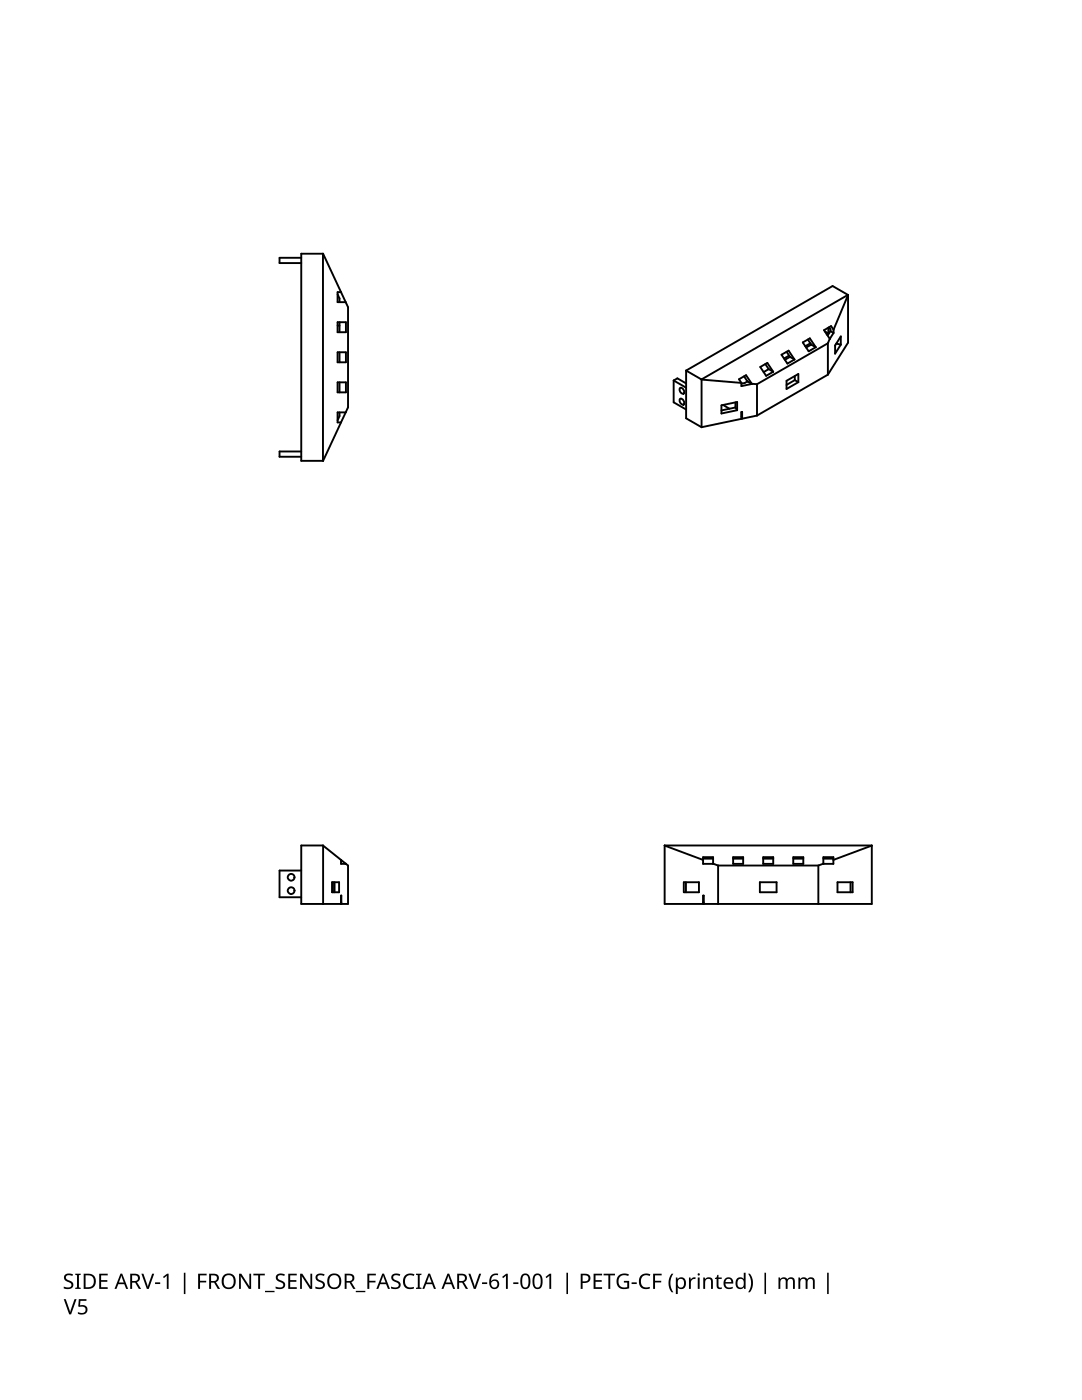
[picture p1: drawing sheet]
<svg xmlns="http://www.w3.org/2000/svg" width="216mm" height="279mm" viewBox="0 0 216 279" stroke-linecap="round" stroke-linejoin="round" font-family="sans-serif">
<g fill="none" stroke="#000" stroke-width=".38">
<path d="M60.1 51.5h-4.3v1h4.3M64.4 50.6v41.4M64.5 50.6l4.9 10.7v20l-4.9 10.7M64.5 50.6h-4.4v41.4h4.4M67.4 58.7l.3 .9v.7M68 58.3h-.6v2h1.6M169.2 58.9l-29.2 16.8M169.2 58.9h.1M169.2 58.9l-3.1-1.8-29.2 16.9M169.2 58.9v9.5l-4 6.4M169.2 58.9l-2.9 6.9M67.4 65h.3"/>
<path d="M67.4 64.3h1.6v2h-1.6zM67.4 70.3h1.6v2h-1.6zM67.4 76.3h1.6v2h-1.6zM67.7 64.3v2M67.7 70.3v2M67.7 76.3v2M134.4 75.9v4.4l2.5 1.4M134.4 75.9l.8-.4 1.7 1M134.4 75.9l2.5 1.5M135.7 77.4a.76 .76 0 0 1 .7 1.2 .76 .76 0 0 1-.7-1.2zM135.7 79.6a.78 .78 0 0 1 .7 1.2 .8 .8 0 0 1-.7-1.2zM136.9 74v9.5l3.1 1.8"/>
<path d="M136.9 74l3.1 1.7M140 75.7v.1M140 75.8v9.5M140 75.8l7.9 .6M147.9 76.4v.7l2.1-.5M147.9 76.4l-.4-.7 1.4-.8 1.1 1.7M148.5 75.1l.6 1M149.1 76.1l-.5 .3-.7 .2M149.1 76.1l.9 .5M150 76.6l1 .1M150 76.6h.1M151 76.7v6.2"/>
<path d="M151.7 73.2l1.4-.8 1.2 1.8-1.4 .8zM152.7 72.7l.7 1M153.4 73.7l-1 .6M153.4 73.7l.9 .5M155.9 70.8l1.5-.8 1.1 1.7-1.4 .9zM156.9 76l2.4-1.4v1.7l-2.4 1.3zM157 70.2l.6 1M157.5 71l-1.1 .5M157.6 71.2l-1 .6M157.6 71.2l.9 .5M158.6 75.9l-1.7 .9M158.6 75.9l.7 .4"/>
<path d="M158.6 75v.9M160.2 68.3l1.4-.8 1.2 1.8-1.4 .8zM161.2 67.8l.7 1M161.7 68.5l-1 .6M161.9 68.8l-1 .6M161.9 68.8l.9 .5M164.6 66.2l.7 .4M165.2 68.5l-14.2 8.2M165.2 74.8l-14.2 8.1M165.2 66.5l-.3 .2M165.2 68.5v6.3M165.3 65.4v1.2"/>
<path d="M165.4 65.3l.3 .4v.4M165.5 66.4l-.2 .2M165.6 67.6l-.4 .9M165.7 66.1l-.6 .8M165.7 66.1l.6 .3M166.3 65.8v.6M166.3 65.8l-.5-.7-1.4 .8 1.2 1.7M166.3 66.4l-.7 1.2M166.9 68.6l.9 .2M167.8 67.1v1.7l-1.2 1.8v-1.7zM60.1 90.1h-4.3v1.1h4.3M67.7 82.3v.7l-.3 .9"/>
<path d="M69 82.3h-1.6v2h.6M144 80.9l3.1-.7v1.7l-3.1 .6zM144.3 80.8l1.3 .8M146.7 81.3l-2.7 .6M146.7 80.3v1M146.7 81.3l.4 .6M148 83.2h-.1M151 82.9l-2.9 .7v-1.4h-.1l-.1 1.4-7.9 1.7M60.1 173.7h-4.3v5.4h4.3M60.1 168.7l4.4 .1 4.9 3.9v7.7h-9.3zM64.4 168.7l.1 .1M64.5 168.8v11.6"/>
<path d="M66.3 176.1h1.4v2h-1.4zM66.4 176.1v2M66.8 176.1v2M68 171.6v.8h1M132.6 168.8l7.7 2.8M136.4 176.1h3.1v2h-3.1zM136.9 176.1v2M140.3 171.1h2v1.3h-2zM142.3 172.4l1 .3M142.3 171.4h-2M143.3 172.7v7.7M146.3 171.1h2v1.3h-2z"/>
<path d="M148.3 171.4h-2M151.6 176.1h3.4v2h-3.4zM152.3 171.1h2v1.3h-2zM154.3 171.4h-2M158.3 171.1h2v1.3h-2zM160.3 171.4h-2M163.3 172.7h-20M163.3 172.7v7.7M164.3 172.4l-1 .3M164.3 171.1h2v1.3h-2zM166.3 171.4h-2M167.1 176.1h3v2h-3z"/>
<path d="M169.7 176.1v2M174 168.7h-41.4M174 168.7v11.7h-33.6v-1.7h-.1v1.7h-7.7v-11.7M174 168.8l-7.7 2.8M68 180.1h.1M68.1 180.4l-.1-1.7v1.7M140.4 180.1h-.1"/>
<circle cx="58.1" cy="177.7" r=".67"/>
<circle cx="58.1" cy="175.1" r=".67"/>
</g>
<g fill="#000">
<path d="M12.7 259.3h.4l.9 2.6 .9-2.6h.4l-1.1 3h-.4zM12.9 254.5a1.44 1.44 0 0 1 1.7-.2l-.2 .3h-.1a.64 .64 0 0 0-.8-.1 .64 .64 0 0 0-.3 .6l.5 .4a.93 .93 0 0 1 .9 1.1 .93 .93 0 0 1-1.3 .7l-.6-.2v-.3a1.08 1.08 0 0 0 1.5-.2 1.08 1.08 0 0 0-1-.9 .8 .8 0 0 1-.3-1.2zM15 254.2h1.1v.2l-.4 .1v2.4l.4 .1v.2h-1.1v-.2l.4-.1v-2.4l-.4-.1zM19.8 254.2h1.7v.3h-1.3v1h1.2v.3h-1.2v1.1h1.3v.3h-1.7zM28.2 254.2h.4l.9 2.6 .9-2.6h.4l-1.1 3h-.4zM30.9 255.9h1.1v.4h-1.1zM32.5 254.8l.8-.6h.3v3h-.3v-2.6l-.6 .5zM39.5 254.2h1.7v.3h-1.3v1.1h1.2v.3h-1.2v1.3h-.4zM47.7 254.2h.4l1.7 2.5v-2.5h.3v3h-.4l-1.7-2.5 .1 2.5h-.4zM50.6 254.2h2.2v.3h-.9v2.7h-.4v-2.7h-.9zM52.9 257.6h1.9v.3h-1.9zM55.2 254.5a1.44 1.44 0 0 1 1.6-.2l-.1 .3h-.2a.65 .65 0 0 0-.7-.1 .65 .65 0 0 0-.4 .6l.3 .3a1.25 1.25 0 0 1 1.2 1.2 1.31 1.31 0 0 1-1.9 .5v-.3a1.08 1.08 0 0 0 1.5-.2 1.08 1.08 0 0 0-1-.9 .8 .8 0 0 1-.3-1.2z"/>
<path d="M57.5 254.2h1.7v.3h-1.3v1h1.2v.3h-1.2v1.1h1.3v.3h-1.7zM59.9 254.2h.4l1.6 2.5v-2.5h.4v3h-.5l-1.6-2.5v2.5h-.3zM63.1 254.5a1.44 1.44 0 0 1 1.7-.2l-.2 .3h-.1a.64 .64 0 0 0-.8-.1 .64 .64 0 0 0-.3 .6l.2 .3a1.24 1.24 0 0 1 1.2 1.2 1.31 1.31 0 0 1-1.9 .5v-.3a1.08 1.08 0 0 0 1.5-.2 1.08 1.08 0 0 0-1-.9 .8 .8 0 0 1-.3-1.2zM71 257.6h1.9v.3h-1.9zM73.3 254.2h1.7v.3h-1.3v1.1h1.2v.3h-1.2v1.3h-.4zM78.2 254.5a1.43 1.43 0 0 1 1.7-.2l-.1 .3h-.2a.64 .64 0 0 0-.7-.1 .64 .64 0 0 0-.4 .6l.5 .4a.93 .93 0 0 1 .9 1.1 .93 .93 0 0 1-1.3 .7l-.6-.2v-.3a1.08 1.08 0 0 0 1.6-.2 1.08 1.08 0 0 0-1.1-.9 .8 .8 0 0 1-.3-1.2zM80.8 254.6a1.7 1.7 0 0 1 1.9-.3l-.1 .4a1.19 1.19 0 0 0-1.5 .1 1.19 1.19 0 0 0-.2 1.4 1.15 1.15 0 0 0 1.7 .6v.3a1.56 1.56 0 0 1-1.9-.3 1.56 1.56 0 0 1-.1-1.9zM83 254.2h1.1v.2l-.4 .1v2.4l.4 .1v.2h-1.1v-.2l.4-.1v-2.4l-.4-.1zM93.5 254.2h.4l.8 2.6 .9-2.6h.4l-1.1 3h-.4zM96.2 255.9h1v.4h-1zM100.2 254.8l.8-.6h.3v3h-.3v-2.6l-.6 .5zM102.4 255.9h1v.4h-1z"/>
<path d="M108.9 254.8l.8-.6h.3v3h-.4v-2.6l-.6 .5zM118.4 254.2h1.7v.3h-1.3v1h1.3v.3h-1.3v1.1h1.3v.3h-1.7zM120.4 254.2h2.3v.3h-.9v2.7h-.4v-2.7h-1zM123.4 254.6a1.94 1.94 0 0 1 2.1-.3l-.1 .4a1.25 1.25 0 0 0-2 .9 1.25 1.25 0 0 0 1.8 1.3v-.9h-.7v-.4h1v1.5l-.2 .1a1.62 1.62 0 0 1-2.1-.5 1.62 1.62 0 0 1 .2-2.1zM126 255.9h1.1v.4h-1.1zM127.9 254.6a1.69 1.69 0 0 1 1.9-.3l-.2 .4a1.19 1.19 0 0 0-1.4 .1 1.19 1.19 0 0 0-.2 1.4 1.15 1.15 0 0 0 1.7 .6v.3a1.56 1.56 0 0 1-1.9-.3 1.56 1.56 0 0 1-.1-1.9zM130.3 254.2h1.7v.3h-1.3v1.1h1.2v.3h-1.2v1.3h-.4zM134 254.2h.4a3.2 3.2 0 0 0 0 3.7 .85 .85 0 0 1-.8-.8l-.2-1a2.87 2.87 0 0 1 .6-1.9zM137.5 255h.3v.4l.4-.4 .6-.1v.4h-.5a.73 .73 0 0 0-.5 .7v1.2h-.3zM140.3 255h.3l.1 .3a.87 .87 0 0 1 .9-.3 .87 .87 0 0 1 .7 .7v1.5h-.4v-1.4a.61 .61 0 0 0-.8-.6 .61 .61 0 0 0-.4 .8v1.2h-.4zM143.1 254.4h.3v.6h.6v.2h-.6v1.4l.2 .3h.4v.3a.69 .69 0 0 1-1-.6v-1.4h-.3v-.1l.3-.2zM149.3 254.2a.86 .86 0 0 1 .8 .8 3 3 0 0 1-.5 2.9h-.3a3.2 3.2 0 0 0 0-3.7z"/>
<path d="M155.3 255h.3l.1 .3a.86 .86 0 0 1 1.4 0 .81 .81 0 0 1 .9-.4 .81 .81 0 0 1 .6 .8v1.5h-.4v-1.4a.56 .56 0 0 0-.6-.6 .56 .56 0 0 0-.4 .8v1.2h-.4v-1.4a.57 .57 0 0 0-.7-.6 .57 .57 0 0 0-.4 .8v1.2h-.4zM159.3 255h.3l.1 .3a.86 .86 0 0 1 1.4 0 .81 .81 0 0 1 .9-.4 .81 .81 0 0 1 .6 .8v1.5h-.4v-1.4a.56 .56 0 0 0-.7-.6 .56 .56 0 0 0-.4 .8v1.2h-.3v-1.4a.57 .57 0 0 0-.8-.6 .57 .57 0 0 0-.3 .8v1.2h-.4zM15.7 259.3h1.5v.3h-1.2v.9a1.02 1.02 0 0 1 1.5 .8 1.02 1.02 0 0 1-1.4 1l-.6-.1v-.4a.88 .88 0 0 0 1 .3 .88 .88 0 0 0 .6-.9 .85 .85 0 0 0-1.3-.4l-.2-.1z"/>
<path d="M16.7 254.2h.9a1.36 1.36 0 0 1 1.5 1.5 1.41 1.41 0 0 1-1.6 1.5h-.8zM17.1 254.5v2.4h.4a1.08 1.08 0 0 0 1.2-1.2 1.03 1.03 0 0 0-1.1-1.2z"/>
<path d="M24 254.2h.4l1.2 3h-.4l-.4-.9h-1.2l-.4 .9h-.3zM24.2 254.6l-.5 1.4h1z"/>
<path d="M26 254.2h.8a.87 .87 0 0 1 1.1 .6 .87 .87 0 0 1-.6 1.1l.9 1.3h-.5l-.7-1.2h-.6v1.2h-.4zM26.4 254.5v1.2h.4a.58 .58 0 0 0 .7-.6 .58 .58 0 0 0-.7-.6z"/>
<path d="M41.7 254.2h.9a.87 .87 0 0 1 1 .6 .87 .87 0 0 1-.5 1.1l.8 1.3h-.4l-.8-1.2h-.6v1.2h-.4zM42.1 254.5v1.2h.5a.58 .58 0 0 0 .7-.6 .58 .58 0 0 0-.7-.6z"/>
<path d="M44.6 254.6a1.42 1.42 0 0 1 1.6-.3 1.42 1.42 0 0 1 .8 1.4 1.45 1.45 0 0 1-1.7 1.5 1.45 1.45 0 0 1-1-2zM45 254.7l-.3 .5-.1 .5a1.04 1.04 0 0 0 1.1 1.2 1.04 1.04 0 0 0 .9-1.3 1 1 0 0 0-.5-1 1 1 0 0 0-1.1 .1z"/>
<path d="M65.7 254.6a1.42 1.42 0 0 1 1.6-.3 1.42 1.42 0 0 1 .8 1.4 1.45 1.45 0 0 1-1.7 1.5 1.45 1.45 0 0 1-1.1-2zM66 254.7l-.2 .5-.1 .5a1.04 1.04 0 0 0 1.1 1.2 1.04 1.04 0 0 0 .9-1.3 1 1 0 0 0-.6-1 1 1 0 0 0-1.1 .1z"/>
<path d="M68.8 254.2h.8a.87 .87 0 0 1 1.1 .6 .87 .87 0 0 1-.6 1.1l.8 1.3h-.4l-.7-1.2h-.6v1.2h-.4zM69.2 254.5v1.2h.4a.58 .58 0 0 0 .7-.6 .58 .58 0 0 0-.7-.6z"/>
<path d="M76.3 254.2h.3l1.2 3h-.4l-.4-.9h-1.2l-.3 .9h-.4zM76.4 254.6l-.4 1.4h.9z"/>
<path d="M85.5 254.2h.3l1.2 3h-.4l-.4-.9h-1.2l-.3 .9h-.4zM85.6 254.6l-.4 1.4h.9z"/>
<path d="M89.3 254.2h.3l1.2 3h-.4l-.3-.9h-1.3l-.3 .9h-.4zM89.5 254.6l-.5 1.4h.9z"/>
<path d="M91.2 254.2h.9a.87 .87 0 0 1 1 .6 .87 .87 0 0 1-.5 1.1l.8 1.3h-.4l-.8-1.2h-.6v1.2h-.4zM91.6 254.5v1.2h.5a.58 .58 0 0 0 .7-.6 .58 .58 0 0 0-.8-.6z"/>
<path d="M98.1 254.5l.4-.3h.5h.4v.3a1.03 1.03 0 0 0-1.4 1.2 .96 .96 0 0 1 1.5 .1 .96 .96 0 0 1-.5 1.4 1.09 1.09 0 0 1-1.4-1.3l.1-.7zM98 256.3a.66 .66 0 0 0 1.3 0 .66 .66 0 0 0-1.3 0z"/>
<path d="M104.2 254.4a1.05 1.05 0 0 1 1.2 0 1.05 1.05 0 0 1 .4 1.1v.2a1.18 1.18 0 0 1-1.1 1.6 1.37 1.37 0 0 1-.9-1.8l.1-.6zM104.4 254.6l-.2 .5v1.2a.6 .6 0 0 0 .6 .7 .6 .6 0 0 0 .6-.7 1.66 1.66 0 0 0-.4-1.8z"/>
<path d="M106.6 254.4a1.05 1.05 0 0 1 1.3 0 1.05 1.05 0 0 1 .4 1.1v.2a1.18 1.18 0 0 1-1.2 1.6 1.37 1.37 0 0 1-.8-1.8l.1-.7zM106.9 254.6l-.2 .5v1.2a.6 .6 0 0 0 .6 .7 .6 .6 0 0 0 .6-.7 1.66 1.66 0 0 0-.5-1.8z"/>
<path d="M115.9 254.2h.8a.95 .95 0 0 1 1.1 1 .95 .95 0 0 1-1.2 .8h-.3v1.2h-.4zM116.3 254.5v1.2a.82 .82 0 0 0 1.1-.6 .61 .61 0 0 0-.8-.6z"/>
<path d="M134.9 255h.3v.3a.95 .95 0 0 1 1.2-.3 .95 .95 0 0 1 .5 1.1 .99 .99 0 0 1-1 1.2l-.7-.4v1.4h-.3zM135.4 255.4l-.2 .4a.73 .73 0 0 0 .1 .9 .73 .73 0 0 0 .9 .1 .99 .99 0 0 0-.3-1.6z"/>
<path d="M144.6 255.2a.98 .98 0 0 1 1.2-.2 .98 .98 0 0 1 .5 1.2h-1.5a.87 .87 0 0 0 .5 .8 .87 .87 0 0 0 .9-.2v.3l-.7 .2a1.21 1.21 0 0 1-1.1-.8 1.21 1.21 0 0 1 .2-1.3zM144.9 255.4l-.1 .5h1.1a.55 .55 0 0 0-.5-.7z"/>
<path d="M147.1 255.1a.95 .95 0 0 1 1.3 .1v-1.2h.4v3.2h-.3l-.1-.3-.3 .3-.4 .1a1.25 1.25 0 0 1-1-.9 1.25 1.25 0 0 1 .4-1.3zM147.4 255.3a1 1 0 0 0 .4 1.7 .95 .95 0 0 0 .6-.8 .95 .95 0 0 0-.4-.9z"/>
<circle cx="139.4" cy="254.3" r=".23"/>
</g>
<path d="M36.8 254v4.3M113.2 254v4.3M152.7 254v4.3M165.2 254v4.3" fill="none" stroke="#000" stroke-width=".31"/>
<path d="M139.4 255v2.2" fill="none" stroke="#000" stroke-width=".37"/>
</svg>
